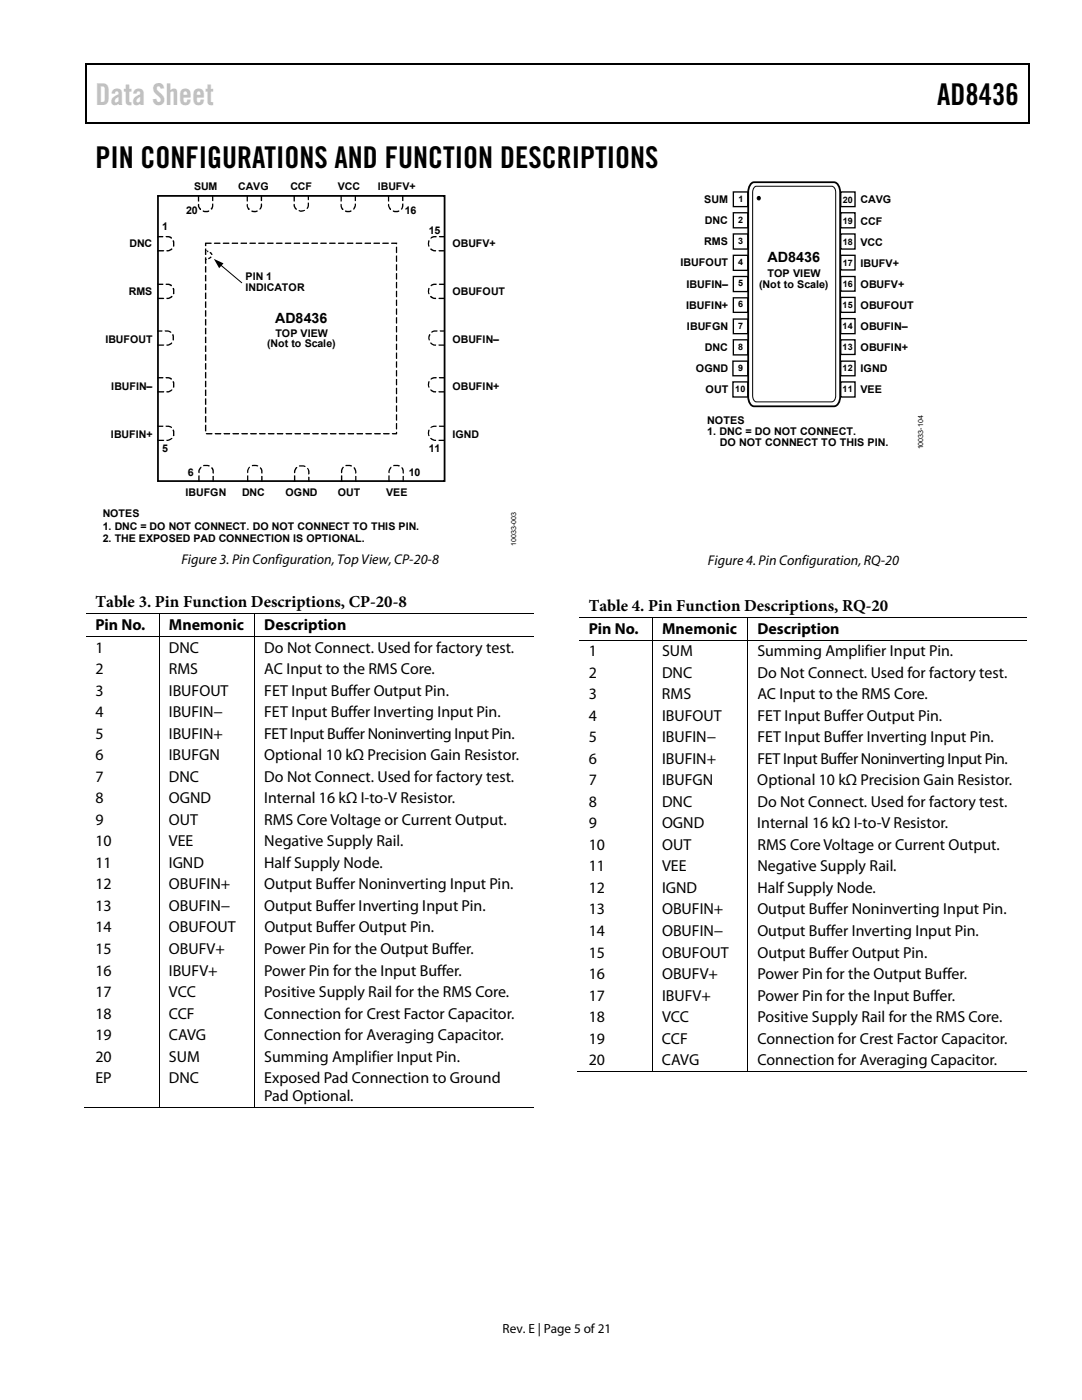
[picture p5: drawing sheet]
<svg xmlns="http://www.w3.org/2000/svg" width="216mm" height="279mm" viewBox="0 0 216 279" stroke-linecap="round" stroke-linejoin="round" font-family="sans-serif">
<defs><g id="words">
<text font-size="6" fill="#c0c0c0" x="19" y="21">Data Sheet</text>
<g font-size="6">
<text x="187" y="21">AD8436</text>
<text x="19" y="33.6">PIN CONFIGURATIONS AND FUNCTION DESCRIPTIONS</text>
</g>
<g font-size="3.3">
<text x="19" y="121.2">Table 3. Pin Function Descriptions, CP-20-8</text>
<text x="117.5" y="121.9">Table 4. Pin Function Descriptions, RQ-20</text>
</g>
<g font-size="3.2">
<text x="19" y="125.8">Pin No.</text>
<text x="33.7" y="125.8">Mnemonic</text>
<text x="52.7" y="125.8">Description</text>
<text x="19" y="130.2">1</text>
<text x="33.7" y="130.2">DNC</text>
<text x="52.7" y="130.2">Do Not Connect. Used for factory test.</text>
<text x="117.5" y="126.5">Pin No.</text>
<text x="117.5" y="130.9">1</text>
<text x="132.1" y="130.9">SUM</text>
<text x="132.1" y="126.5">Mnemonic</text>
<text x="151.1" y="130.9">Summing Amplifier Input Pin.</text>
<text x="151.1" y="126.5">Description</text>
<text x="19" y="134.5">2</text>
<text x="33.7" y="134.5">RMS</text>
<text x="52.7" y="134.5">AC Input to the RMS Core.</text>
<text x="117.5" y="135.2">2</text>
<text x="132.1" y="135.2">DNC</text>
<text x="151.1" y="135.2">Do Not Connect. Used for factory test.</text>
<text x="19" y="138.8">3</text>
<text x="19" y="143.1">4</text>
<text x="33.7" y="143.1">IBUFIN−</text>
<text x="33.7" y="138.8">IBUFOUT</text>
<text x="52.7" y="143.1">FET Input Buffer Inverting Input Pin.</text>
<text x="52.7" y="138.8">FET Input Buffer Output Pin.</text>
<text x="117.5" y="139.5">3</text>
<text x="117.5" y="143.8">4</text>
<text x="132.1" y="139.5">RMS</text>
<text x="132.1" y="143.8">IBUFOUT</text>
<text x="151.1" y="139.5">AC Input to the RMS Core.</text>
<text x="151.1" y="143.8">FET Input Buffer Output Pin.</text>
<text x="19" y="147.4">5</text>
<text x="33.7" y="147.4">IBUFIN+</text>
<text x="52.7" y="147.4">FET Input Buffer Noninverting Input Pin.</text>
<text x="117.5" y="148.1">5</text>
<text x="132.1" y="148.1">IBUFIN−</text>
<text x="151.1" y="148.1">FET Input Buffer Inverting Input Pin.</text>
<text x="19" y="151.7">6</text>
<text x="33.7" y="151.7">IBUFGN</text>
<text x="52.7" y="151.7">Optional 10 kΩ Precision Gain Resistor.</text>
<text x="117.5" y="152.4">6</text>
<text x="132.1" y="152.4">IBUFIN+</text>
<text x="151.1" y="152.4">FET Input Buffer Noninverting Input Pin.</text>
<text x="19" y="156">7</text>
<text x="19" y="160.3">8</text>
<text x="33.7" y="160.3">OGND</text>
<text x="33.7" y="156">DNC</text>
<text x="52.7" y="160.3">Internal 16 kΩ I-to-V Resistor.</text>
<text x="52.7" y="156">Do Not Connect. Used for factory test.</text>
<text x="117.5" y="156.7">7</text>
<text x="117.5" y="161">8</text>
<text x="132.1" y="156.7">IBUFGN</text>
<text x="132.1" y="161">DNC</text>
<text x="151.1" y="156.7">Optional 10 kΩ Precision Gain Resistor.</text>
<text x="151.1" y="161">Do Not Connect. Used for factory test.</text>
<text x="19" y="164.6">9</text>
<text x="33.7" y="164.6">OUT</text>
<text x="52.7" y="164.6">RMS Core Voltage or Current Output.</text>
<text x="117.5" y="165.3">9</text>
<text x="132.1" y="165.3">OGND</text>
<text x="151.1" y="165.3">Internal 16 kΩ I-to-V Resistor.</text>
<text x="19" y="168.9">10</text>
<text x="19" y="173.2">11</text>
<text x="33.7" y="173.2">IGND</text>
<text x="33.7" y="168.9">VEE</text>
<text x="52.7" y="173.2">Half Supply Node.</text>
<text x="52.7" y="168.9">Negative Supply Rail.</text>
<text x="117.5" y="169.6">10</text>
<text x="117.5" y="173.9">11</text>
<text x="132.1" y="169.6">OUT</text>
<text x="132.1" y="173.9">VEE</text>
<text x="151.1" y="173.9">Negative Supply Rail.</text>
<text x="151.1" y="169.6">RMS Core Voltage or Current Output.</text>
<text x="19" y="177.5">12</text>
<text x="33.7" y="177.5">OBUFIN+</text>
<text x="52.7" y="177.5">Output Buffer Noninverting Input Pin.</text>
<text x="117.5" y="178.2">12</text>
<text x="132.1" y="178.2">IGND</text>
<text x="151.1" y="178.2">Half Supply Node.</text>
<text x="19" y="181.8">13</text>
<text x="33.7" y="181.8">OBUFIN−</text>
<text x="52.7" y="181.8">Output Buffer Inverting Input Pin.</text>
<text x="117.5" y="182.5">13</text>
<text x="132.1" y="182.5">OBUFIN+</text>
<text x="151.1" y="182.5">Output Buffer Noninverting Input Pin.</text>
<text x="19" y="186.1">14</text>
<text x="19" y="190.4">15</text>
<text x="33.7" y="186.1">OBUFOUT</text>
<text x="33.7" y="190.4">OBUFV+</text>
<text x="52.7" y="190.4">Power Pin for the Output Buffer.</text>
<text x="52.8" y="186.1">Output Buffer Output Pin.</text>
<text x="117.5" y="186.8">14</text>
<text x="117.5" y="191.1">15</text>
<text x="132.1" y="191.1">OBUFOUT</text>
<text x="132.1" y="186.8">OBUFIN−</text>
<text x="151.1" y="186.8">Output Buffer Inverting Input Pin.</text>
<text x="151.2" y="191.1">Output Buffer Output Pin.</text>
<text x="19" y="194.7">16</text>
<text x="33.7" y="194.7">IBUFV+</text>
<text x="52.7" y="194.7">Power Pin for the Input Buffer.</text>
<text x="117.5" y="195.4">16</text>
<text x="132.1" y="195.4">OBUFV+</text>
<text x="151.1" y="195.4">Power Pin for the Output Buffer.</text>
<text x="19" y="199">17</text>
<text x="19" y="203.3">18</text>
<text x="33.7" y="203.3">CCF</text>
<text x="33.7" y="199">VCC</text>
<text x="52.7" y="203.3">Connection for Crest Factor Capacitor.</text>
<text x="52.7" y="199">Positive Supply Rail for the RMS Core.</text>
<text x="117.5" y="199.7">17</text>
<text x="117.5" y="204">18</text>
<text x="132.1" y="199.7">IBUFV+</text>
<text x="132.1" y="204">VCC</text>
<text x="151.1" y="204">Positive Supply Rail for the RMS Core.</text>
<text x="151.1" y="199.7">Power Pin for the Input Buffer.</text>
<text x="19" y="207.6">19</text>
<text x="33.7" y="207.6">CAVG</text>
<text x="52.7" y="207.6">Connection for Averaging Capacitor.</text>
<text x="117.5" y="208.3">19</text>
<text x="132.1" y="208.3">CCF</text>
<text x="151.1" y="208.3">Connection for Crest Factor Capacitor.</text>
<text x="19" y="211.9">20</text>
<text x="33.7" y="211.9">SUM</text>
<text x="52.7" y="211.9">Summing Amplifier Input Pin.</text>
<text x="117.5" y="212.6">20</text>
<text x="132.1" y="212.6">CAVG</text>
<text x="151.1" y="212.6">Connection for Averaging Capacitor.</text>
<text x="19" y="216.2">EP</text>
<text x="33.7" y="216.2">DNC</text>
<text x="52.7" y="216.2">Exposed Pad Connection to Ground</text>
<text x="52.7" y="219.8">Pad Optional.</text>
</g>
<g font-size="2.8">
<text x="153.1" y="52.2">AD8436</text>
<text x="54.9" y="64.4">AD8436</text>
<text x="36.2" y="112.5">Figure 3. Pin Configuration, Top View, CP-20-8</text>
<text x="141.3" y="112.8">Figure 4. Pin Configuration, RQ-20</text>
</g>
<text font-size="2.6" x="100.3" y="266">Rev. E | Page 5 of 21</text>
<g font-size="2.1">
<text x="38.7" y="38">SUM</text>
<text x="47.5" y="38">CAVG</text>
<text x="57.9" y="38">CCF</text>
<text x="67.4" y="38">VCC</text>
<text x="75.4" y="38">IBUFV+</text>
<text x="140.5" y="40.5">SUM</text>
<text x="171.7" y="40.6">CAVG</text>
<text x="32.3" y="45.9">1</text>
<text x="37.1" y="42.8">20</text>
<text x="80.8" y="42.8">16</text>
<text x="85.6" y="46.7">15</text>
<text x="140.7" y="44.7">DNC</text>
<text x="171.7" y="44.8">CCF</text>
<text x="25.8" y="49.4">DNC</text>
<text x="90.3" y="49.4">OBUFV+</text>
<text x="135.8" y="53.2">IBUFOUT</text>
<text x="140.5" y="49">RMS</text>
<text x="171.7" y="49">VCC</text>
<text x="171.7" y="53.2">IBUFV+</text>
<text x="25.7" y="58.9">RMS</text>
<text x="49" y="55.9">PIN 1</text>
<text x="49" y="58.1">INDICATOR</text>
<text x="90.3" y="58.9">OBUFOUT</text>
<text x="136.9" y="57.4">IBUFIN–</text>
<text x="151.5" y="57.4">(Not to Scale)</text>
<text x="153.1" y="55.3">TOP VIEW</text>
<text x="171.7" y="57.4">OBUFV+</text>
<text x="136.9" y="61.6">IBUFIN+</text>
<text x="137.1" y="65.8">IBUFGN</text>
<text x="171.7" y="65.9">OBUFIN–</text>
<text x="171.7" y="61.6">OBUFOUT</text>
<text x="21" y="68.4">IBUFOUT</text>
<text x="53.3" y="69.3">(Not to Scale)</text>
<text x="54.9" y="67.2">TOP VIEW</text>
<text x="90.3" y="68.4">OBUFIN–</text>
<text x="140.7" y="70">DNC</text>
<text x="171.7" y="70">OBUFIN+</text>
<text x="22.2" y="77.9">IBUFIN–</text>
<text x="90.3" y="77.9">OBUFIN+</text>
<text x="138.9" y="74.3">OGND</text>
<text x="171.7" y="74.3">IGND</text>
<text x="140.8" y="78.5">OUT</text>
<text x="171.7" y="78.5">VEE</text>
<text x="22.1" y="87.4">IBUFIN+</text>
<text x="90.3" y="87.4">IGND</text>
<text x="141.1" y="84.7">NOTES</text>
<text x="141.1" y="86.8">1. DNC = DO NOT CONNECT.</text>
<text x="143.6" y="88.9">DO NOT CONNECT TO THIS PIN.</text>
<text x="32.3" y="90.2">5</text>
<text x="37.5" y="95">6</text>
<text x="81.6" y="95">10</text>
<text x="85.6" y="90.2">11</text>
<text x="37" y="98.9">IBUFGN</text>
<text x="48.3" y="98.9">DNC</text>
<text x="57" y="98.9">OGND</text>
<text x="67.4" y="98.9">OUT</text>
<text x="77" y="98.9">VEE</text>
<text x="20.5" y="103.2">NOTES</text>
<text x="20.5" y="105.7">1. DNC = DO NOT CONNECT. DO NOT CONNECT TO THIS PIN.</text>
<text x="20.5" y="108.1">2. THE EXPOSED PAD CONNECTION IS OPTIONAL.</text>
</g>
<g font-size="1.8">
<text x="147.4" y="40.3">1</text>
<text x="168.1" y="40.4">20</text>
<text x="147.3" y="44.5">2</text>
<text x="168.1" y="44.6">19</text>
<text x="147.3" y="48.7">3</text>
<text x="147.3" y="53">4</text>
<text x="168.1" y="48.9">18</text>
<text x="168.1" y="53">17</text>
<text x="147.3" y="57.1">5</text>
<text x="168.2" y="57.3">16</text>
<text x="147.3" y="61.4">6</text>
<text x="147.3" y="65.6">7</text>
<text x="168.1" y="61.5">15</text>
<text x="168.1" y="65.7">14</text>
<text x="147.3" y="69.8">8</text>
<text x="168.1" y="69.9">13</text>
<text x="147.3" y="74">9</text>
<text x="168.1" y="74.1">12</text>
<text x="146.7" y="78.2">10</text>
<text x="168.1" y="78.3">11</text>
</g>
<g font-size="1.4">
<text x="184.2" y="89.7" transform="rotate(-90 184.2 89.7)">10033-104</text>
<text x="103" y="108.9" transform="rotate(-90 103 108.9)">10033-003</text>
</g>
</g></defs>
<path d="M17 12.7h.3v1h-.3zM205.2 12.7h.3v1h-.3zM205.2 12.7h.3v.3h-.3zM82.4 24.4h.3v.3h-.3zM205.2 24.4h.3v.3h-.3z" fill="#000"/>
<path d="M17 12.8h188.2M17.1 13.7v11M205.3 13.7v11M205.2 24.5h-188.2" fill="none" stroke="#000" stroke-width=".25"/>
<path d="M31.5 39.1h57.2v56.9h-57.2z" fill="none" stroke="#000" stroke-width=".35"/>
<path d="M44.1 52.9l4.1 3.5" fill="none" stroke="#000" stroke-width=".2"/>
<path d="M42.7 51.7l1.9 .9-.9 .9z" fill="#000"/>
<path d="M41.1 50.1a.91 .91 0 0 1 1 1.1 1.19 1.19 0 0 1-1 .4z" fill-rule="evenodd" fill="#fff"/>
<g fill="#000">
<path d="M61.4 39l.1 1 .2-.2v-.7zM61.4 40.4l.1 .5-.3 .7 .2 .1a1.39 1.39 0 0 0 .2-1.3zM59.6 42v.1l.5 .2v-.2l.1 .2 .6-.2 .1-.2zM58.7 40.7a.88 .88 0 0 0 .4 1.2l.2-.1-.5-.9h-.1h.1zM58.7 38.9v1.3h.1v-1.1z"/>
<path d="M31.4 47.1l.1 .3h1l.1-.2zM33 47.2l.2 .2h.3v-.2v.2l.6 .2 .2-.1a1.16 1.16 0 0 0-1.3-.3zM34.4 48l.1 1.2h.2a.39 .39 0 0 0 0-.6v-.6zM33.2 50v.1a.93 .93 0 0 0 1.2-.4l-.2-.1-.7 .4zM31.4 50l.1 .2h1.1l.2-.2z"/>
<path d="M31.4 56.6l.1 .3h1l.1-.2zM33 56.7l.2 .2h.3v-.2v.2l.6 .2 .2-.1a.91 .91 0 0 0-1.3-.3zM34.4 57.5l.1 1.2h.2a.37 .37 0 0 0 0-.6v-.6zM33.2 59.5l.1 .2 .5-.1 .6-.4-.2-.1-.7 .4zM31.4 59.5l.1 .2h1.1l.2-.2z"/>
<path d="M41 48.4l-.1 .7h.3v-.4l1-.1-.1-.2zM40.9 49.6v1.2l.3 .1v-1.3zM40.9 51.4v1.2h.3v-1.2zM40.9 53.1v1.2l.3 .1v-1.3zM40.9 54.9v1.2h.3v-1.2zM40.9 56.7v1.1l.3 .1v-1.2zM40.9 58.4v1.2l.2 .1 .1-1.2v-.1zM40.9 60.2v1.2h.3v-1.2zM40.9 61.9v1.2l.3 .1v-1.3zM40.9 63.7v1.2h.3v-1.2zM40.9 65.5v1.1l.3 .1v-1.2zM40.9 67.2v1.2l.3 .1v-1.3zM40.9 69v1.1l.3 .1v-1.2zM40.9 70.7v1.2l.2 .1 .1-1.1v-.2zM40.9 72.5v1.2l.3 .1v-1.3zM40.9 74.3v1.1l.3 .1v-1.2zM40.9 76v1.2l.3 .1v-1.3zM40.9 77.8v1.2h.3v-1.2zM40.9 79.5v1.2l.3 .1v-1.3zM40.9 81.3v1.2h.3v-1.2zM40.9 83.1v1.1l.2 .1 .1-1.1v-.1zM40.9 84.8v1.2l.3 .1v-1.3zM41.1 86.4l.2 .3h1l.1-.2zM42.9 86.4l.1 .3h1.1l.1-.2zM44.7 86.4l.1 .3h1l.1-.2zM46.4 86.4l.1 .3h1.1l.1-.2zM48.2 86.4l.1 .3h1.1l.1-.2zM50 86.4l.1 .3h1.1v-.2zM51.7 86.4l.2 .3h1l.1-.2zM53.5 86.4l.1 .3h1.1l.1-.2zM55.3 86.4l.1 .3h1.1v-.2zM57 86.4l.1 .3h1.1l.1-.2zM58.8 86.4l.1 .3h1.1l.1-.2zM60.6 86.4l.1 .3h1.1v-.2zM62.3 86.4l.2 .3h1l.1-.2zM64.1 86.4l.1 .3h1.1l.1-.2zM65.9 86.4l.1 .3h1.1v-.2zM67.6 86.4l.2 .3h1l.1-.2zM69.4 86.4l.1 .3h1.1l.1-.2zM71.2 86.4l.1 .3h1.1l.1-.2zM73 86.4l.1 .3h1l.1-.2zM74.7 86.4l.1 .3h1.1l.1-.2zM76.5 86.4l.1 .3h1.1v-.2zM78.2 86.4l.2 .3 .8-.1v-.4l-.2 .2zM79 84.5v1.1l.2 .1v-1.2zM79 82.7v1.1l.2 .2v-1.3zM79 80.9v1.1l.2 .2v-1.2zM79 79.2v1.1l.2 .2v-1.3zM79 77.4v1.1l.2 .2v-1.3zM79 75.7v1.1l.2 .1v-1.2zM79 73.9v1.1l.2 .2v-1.3zM79 72.2v1l.2 .2v-1.2zM79 70.4v1.1l.2 .1v-1.2zM79 68.6v1.1l.2 .2v-1.2zM79 66.9v1l.2 .2v-1.2zM79 65.1v1.1l.2 .2v-1.3zM79 63.4v1l.2 .2v-1.2zM79 61.6v1.1l.2 .1v-1.2zM79 59.9v1l.2 .2v-1.2zM79 58.1v1.1l.2 .1v-1.2zM79 56.3v1.1l.2 .2v-1.3zM79 54.6v1l.2 .2v-1.2zM79 52.8v1.1l.2 .2v-1.3zM79 51.1v1l.2 .2v-1.2zM79 49.3v1.1l.2 .1v-1.2zM78.1 48.5l.1 .2h1v-.2l-.2 .1 .2 .1v-.3zM76.2 48.5l.2 .2h1.1l.1-.2-.1-.1zM74.5 48.5l.2 .2h1l.1-.2-.1-.1zM72.7 48.5l.2 .2h1.1v-.2v-.1zM71 48.5l.1 .2h1.1l.1-.2-.1-.1zM69.2 48.5l.2 .2h1l.1-.2-.1-.1zM67.5 48.5l.1 .2h1l.1-.2-.1-.1zM65.6 48.5l.2 .2h1.1l.1-.2-.1-.1zM63.9 48.5l.2 .2h1l.1-.2-.1-.1zM62.1 48.5l.2 .2h1.1v-.2v-.1zM60.4 48.5l.1 .2h1.1l.1-.2-.1-.1zM58.6 48.5l.2 .2h1l.1-.2-.1-.1zM56.8 48.5l.2 .2h1l.1-.2-.1-.1zM55 48.5l.2 .2h1.1l.1-.2-.1-.1zM53.3 48.5l.1 .2h1.1l.1-.2-.1-.1zM51.5 48.5l.2 .2h1l.1-.2-.1-.1zM49.7 48.5l.2 .2h1.1l.1-.2-.1-.1zM48 48.5l.2 .2h1l.1-.2-.1-.1zM46.2 48.5l.2 .2h1l.1-.2-.1-.1zM44.5 48.5l.1 .2h1.1l.1-.2-.1-.1zM42.7 48.5l.1 .2h1.1l.1-.2-.1-.1z"/>
<path d="M40.9 50v.8h.3v-.7h-.1v.2l.4 .1 .1-.3zM41.8 50.4l.3 .5h.3l-.2-.5-.2-.1zM41.5 51.5l.1 .3 .6-.5-.2-.2zM40.9 51.1v.8h.4v-.3l-.2 .1h.1v-.6z"/>
<path d="M42.4 39l-.1 1.1 .2 .1 .1-1.2zM42.4 40.7l-.1 .3h.2h-.2l-.3 .6 .2 .2a1.07 1.07 0 0 0 .3-1.2zM40.5 42a.34 .34 0 0 0 .2 .3 .34 .34 0 0 0 .4 0h.4l.3-.2zM39.5 40.7a.94 .94 0 0 0 .6 1.2v-.3l-.4-.6v-.3zM39.5 39v1.2h.2v-1.2z"/>
<path d="M52.1 39l-.1 1.1 .2 .1 .1-1.1-.1-.2zM52.1 40.7l-.1 .3h.2h-.2l-.2 .8a.89 .89 0 0 0 .4-1.2zM50.2 42v.1a.39 .39 0 0 0 .6 .2l-.1 .1 .7-.2v-.2zM49.3 40.7v.6l.3 .6h.1l.1-.3-.4-.6v-.3zM49.3 39l-.1 1.2h.2l.1-1.1-.1-.2z"/>
<path d="M70.8 39l.1 1.2 .1-.1v-1zM70.8 40.7l.1 .3-.5 .7 .1 .1a.89 .89 0 0 0 .4-1.2zM68.8 42.1l.3 .2h.3a.41 .41 0 0 0 .7-.3zM68 40.7a1.08 1.08 0 0 0 .5 1.2l-.3-.9h-.2h.2v-.1zM68 39v1.2h.2v-1.1z"/>
<path d="M80.3 39l-.1 1.1 .2 .1 .1-1.2zM80.3 40.7l-.1 .3h.2h-.2l-.2 .7 .1 .1a1.04 1.04 0 0 0 .3-1.2zM78.4 42a.34 .34 0 0 0 .2 .3 .34 .34 0 0 0 .4 0 .36 .36 0 0 0 .4 0 .36 .36 0 0 0 .2-.3zM77.5 40.7a1.07 1.07 0 0 0 .5 1.2v-.3l-.4-.6v-.3zM77.5 39l-.1 1.2h.2v-1.2z"/>
<path d="M87.6 47.2l.1 .2h.7h.3l.1-.2zM86 47.4l-.1 .2 .9-.2v-.2v.2h.2l.1-.2-.7-.1zM85.4 48v.6h.1l-.1 .1 .1 .5h.2l-.1-.6a.35 .35 0 0 0 .1-.4 .35 .35 0 0 0-.3-.2zM85.8 49.7l.6 .4 .6 .1v-.2h-.2l-.7-.4zM87.5 50l.2 .2h1l.1-.2z"/>
<path d="M87.6 56.7l.1 .2h1l.1-.2zM86 56.9l-.1 .1 .2 .1 .7-.2v-.2v.2h.2l.1-.2-.7-.1zM85.4 57.5v.6h.1l-.1 .1 .1 .5h.2l-.1-.6a.35 .35 0 0 0 .1-.4 .35 .35 0 0 0-.3-.2zM85.9 59.1l-.1 .1 .3 .3 .9 .1v-.2l-.2 .1zM87.5 59.5l.2 .2h1l.1-.2z"/>
<path d="M31.4 65.9l.1 .3 .9-.1v-.2zM32.9 65.9l.1 .3h.4v-.2v.2l.8 .2a1.14 1.14 0 0 0-1.3-.5zM34.4 66.8v.6a.27 .27 0 0 0 0 .3 .27 .27 0 0 0 .3 .2l-.1-1.2zM33.2 68.8v.2a.93 .93 0 0 0 1.2-.6l-.2-.1-.8 .5zM31.4 68.8l.1 .2h1.1l.2-.2z"/>
<path d="M31.4 75.3l.1 .2h1.1v-.2zM33.1 75.3l.1 .2h.3v-.1v.1l.6 .3 .2-.1a1 1 0 0 0-1.2-.4zM34.5 76.1v1.2l.2 .1a.37 .37 0 0 0 0-.6l.1-.5zM33.2 78.1v.2a1.08 1.08 0 0 0 1.2-.5l-.2-.1-.7 .5zM31.4 78.1l.1 .2h1.1l.2-.1z"/>
<path d="M87.6 75.3l.1 .2h1l.1-.1zM86 75.5l-.1 .2 .2 .1 .7-.3v-.1v.1h.2l.1-.2h-.7zM85.4 76.1v.7h.1h-.1v.2l.2 .4 .1-1.2-.1-.1zM85.9 77.7l-.1 .1a1.06 1.06 0 0 0 1.2 .5v-.2l-.2 .1zM87.5 78.1l.2 .2h1l.1-.1z"/>
<path d="M87.8 65.9l.1 .3h.8l.1-.2zM86.1 66.2v.2l.7-.2v-.2v.2h.4l.1-.2a1.28 1.28 0 0 0-1.2 .2zM85.6 66.7l-.2 .7h.2l-.2 .1 .1 .4h.2v-.7l.2-.3zM85.8 68.4a1.01 1.01 0 0 0 1.2 .6v-.2h-.2l-.8-.5zM87.5 68.8l.2 .2h1l.1-.2z"/>
<path d="M31.4 85l.1 .2 1.1-.1v-.1zM33.1 85l.1 .2h.3v-.2v.2l.7 .2 .1-.1-.5-.3zM34.5 85.7v1.3h.2a.37 .37 0 0 0 0-.6l.1-.4zM33.2 87.8v.2a1.27 1.27 0 0 0 1.2-.5l-.2-.1-.7 .4zM31.4 87.8l.1 .2h1.1l.2-.2z"/>
<path d="M42.4 95v1l.2 .2 .1-1.1zM42.3 93.2l-.2 .3 .3 .6h.2h-.2l.2 .4a1.09 1.09 0 0 0-.3-1.3zM40.5 92.9l.1 .1h1.3l-.3-.2zM40 93.2a.78 .78 0 0 0-.2 1.2v-.3l.4-.7v-.2zM39.6 94.9v1.1l.2 .2v-1.2z"/>
<path d="M52.2 95l-.1 1 .2 .2 .1-1.1zM51.9 93.3l.2 .8h.2h-.2v.2l.2 .2a1.14 1.14 0 0 0-.3-1.3zM50.2 92.9l.1 .1 1 .1 .2-.2-.7-.1 .1 .1a.39 .39 0 0 0-.7 0zM49.7 93.2l-.4 .9 .2 .3v-.3l.4-.8-.1-.2zM49.4 94.9l-.1 1.1 .2 .2 .1-1.2z"/>
<path d="M61.5 95.2l.1 1 .2-.2v-.8zM61.3 93.4l.3 .8v.5a.88 .88 0 0 0-.3-1.3zM59.7 92.9v.2l1.2 .1a.47 .47 0 0 0-.7-.3zM59.1 93.2a.91 .91 0 0 0-.3 1.2l.1-.1-.1-.1h.1l.4-.9zM58.7 94.9l.1 1.3 .1-.2v-1z"/>
<path d="M70.9 95l.1 1.2 .1-.2v-.9zM70.5 93.4l.5 .7v.4a.93 .93 0 0 0-.3-1.3zM69 92.8v.2l1.1 .1 .1-.2a.41 .41 0 0 0-.7 0zM68.4 93.1a1.16 1.16 0 0 0-.3 1.3l.2-.1v-.2h-.2h.2l.3-.8zM68 94.9l.1 1.3 .2-.2v-1z"/>
<path d="M80.4 95l-.1 1 .2 .2 .1-1.1zM80.2 93.2l-.1 .2 .2 .7h.2h-.2l.2 .4a1.17 1.17 0 0 0-.3-1.3zM78.5 92.8v.2h1.3l-.3-.2zM78 93.1a1.03 1.03 0 0 0-.3 1.3v-.3l.4-.7zM77.5 94.9v1.1l.2 .2v-1.2z"/>
<path d="M87.6 85l.1 .2h1l.1-.2zM86 85.2l-.1 .2h.1l.8-.2v-.2v.2h.2l.1-.2h-.7zM85.4 85.8v.6h.1l-.1 .1v.5h.2l.1-1.2-.1-.1zM85.9 87.4l-.1 .1a1.25 1.25 0 0 0 1.2 .5v-.2h-.2zM87.5 87.8l.2 .2h1l.1-.2z"/>
</g>
<path d="M41.1 50.1v1.6" fill="none" stroke="#fff" stroke-width=".53"/>
<g fill="none" stroke="#000" stroke-width=".2">
<path d="M150.6 37.3l14.8-.1a1.1 1.1 0 0 1 1.4 1.2v39.6a2.61 2.61 0 0 1-.6 2.1l-14.7 .1a1.03 1.03 0 0 1-1.3-1.2v-40a2.46 2.46 0 0 1 .4-1.7zM17.1 122.5h89.3M17.1 127h89.3M31.8 122.6v4.4M31.8 127.1v94M50.8 122.6v4.4M50.8 127.1v94M130.2 123.3v4.4M130.2 127.8v86.1M149.2 123.3v4.4M149.2 127.8v86.1M204.8 123.2h-89.2"/>
<path d="M204.8 127.7h-89.2M115.3 213.8h14.8M130.3 213.8h18.8M149.3 213.8h55.5M16.9 221h14.8M31.9 221h18.8M50.9 221h55.5"/>
</g>
<path d="M149.9 36.7l.6-.3h14.7a1.85 1.85 0 0 1 2.4 2v40.3a3.3 3.3 0 0 1-.6 2.1l-.6 .3h-14.8a1.76 1.76 0 0 1-2.3-2v-40.4a3.4 3.4 0 0 1 .6-2z" fill="none" stroke="#000" stroke-width=".36"/>
<circle cx="151.4" cy="39.6" r=".34" fill="#000" stroke="#000" stroke-width=".2"/>
<g fill="none" stroke="#000" stroke-width=".27">
<path d="M146.3 38.3h2.9v2.9h-2.9zM167.8 38.3h2.8v2.9h-2.8zM146.3 42.5h2.9v3h-2.9zM146.3 46.7h2.9v3h-2.9zM146.3 50.9h2.9v3.1h-2.9zM146.3 55.2h2.9v3h-2.9zM146.3 59.4h2.9v2.9h-2.9zM167.8 42.5h2.8v3h-2.8zM167.8 46.7h2.8v3h-2.8zM167.8 50.9h2.8v3h-2.8zM167.8 55.2h2.8v2.9h-2.8zM167.8 59.4h2.8v2.9h-2.8z"/>
<path d="M146.2 72.1h3v2.9h-3zM146.2 76.2h3v3h-3zM146.3 63.7h2.9v2.9h-2.9zM146.3 67.8h2.9v3h-2.9zM167.8 63.6h2.8v3h-2.8zM167.8 67.8h2.8v2.9h-2.8zM167.8 72.1h2.8v2.9h-2.8zM167.8 76.2h2.8v3h-2.8z"/>
</g>
<use href="#words"/>
</svg>
